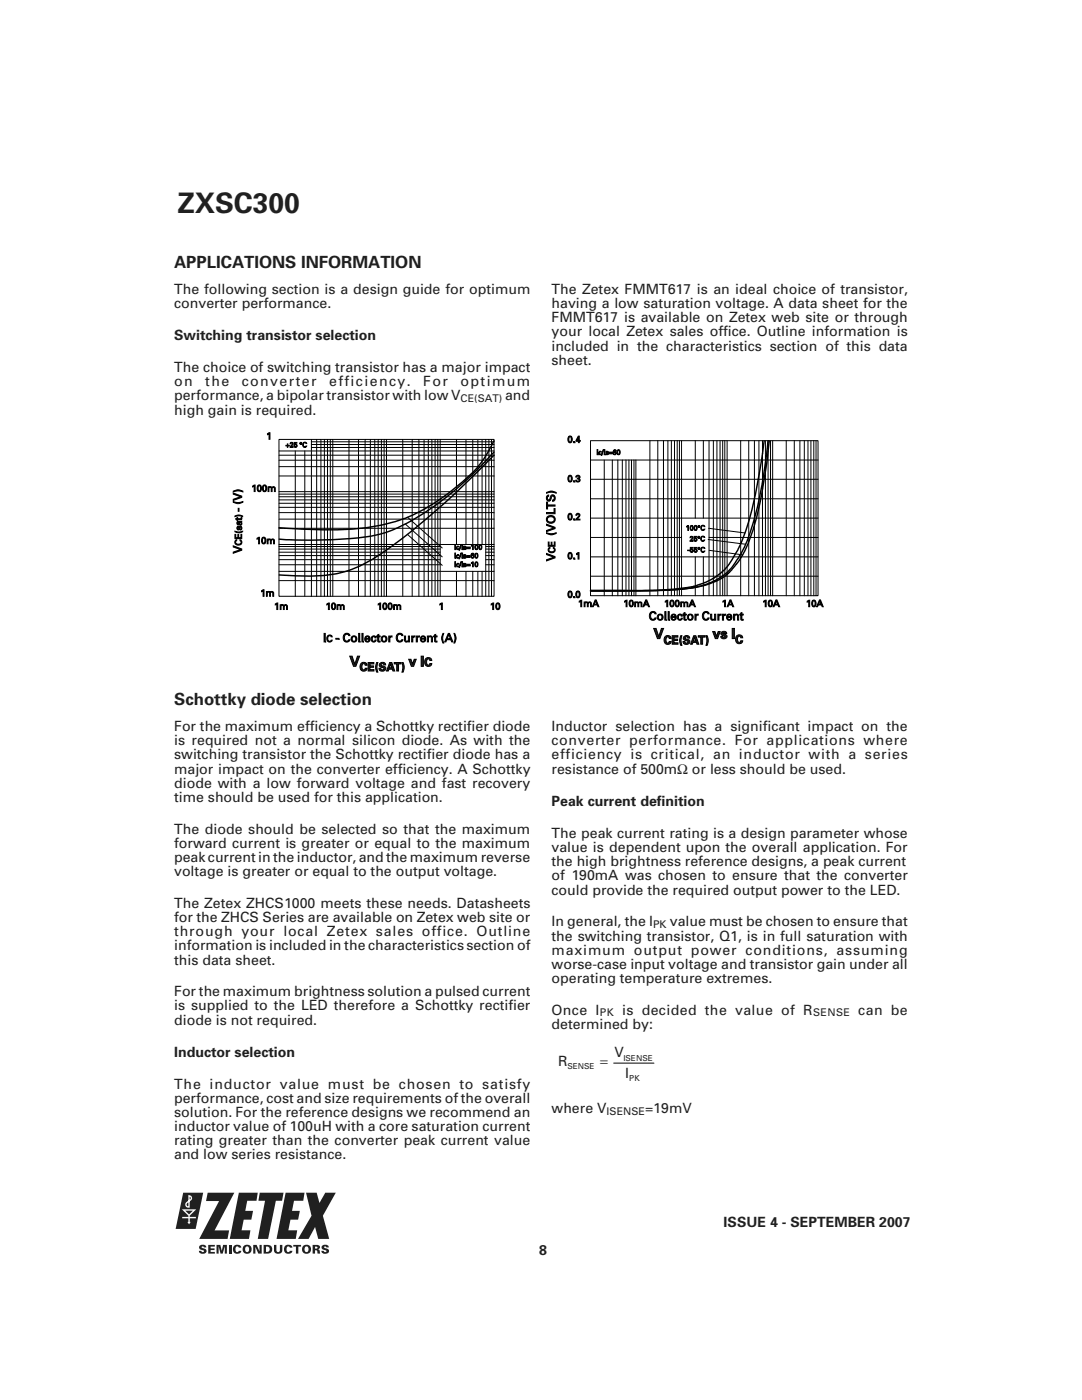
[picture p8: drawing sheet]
<svg xmlns="http://www.w3.org/2000/svg" width="216mm" height="279mm" viewBox="0 0 216 279" stroke-linecap="round" stroke-linejoin="round" font-family="sans-serif">
<defs><g id="words">
<text font-size="5.6" fill="#231f20" x="35.4" y="42.4">ZXSC300</text>
<g font-size="3.4" fill="#231f20">
<text x="34.7" y="53.4">APPLICATIONS INFORMATION</text>
<text x="34.7" y="140.7">Schottky diode selection</text>
</g>
<g font-size="2.8" fill="#231f20">
<text x="34.7" y="58.7">The following section is a design guide for optimum</text>
<text x="110.1" y="58.7">The Zetex FMMT617 is an ideal choice of transistor,</text>
<text x="34.7" y="61.5">converter performance.</text>
<text x="110.1" y="61.5">having a low saturation voltage. A data sheet for the</text>
<text x="110.1" y="64.3">FMMT617 is available on Zetex web site or through</text>
<text x="34.7" y="67.9">Switching transistor selection</text>
<text x="110.1" y="67.2">your local Zetex sales office. Outline information is</text>
<text x="110.1" y="70">included in the characteristics section of this data</text>
<text x="34.7" y="74.3">The choice of switching transistor has a major impact</text>
<text x="34.7" y="77.1">on</text>
<text x="41" y="77.1">the</text>
<text x="48.3" y="77.1">converter</text>
<text x="65.7" y="77.1">efficiency.</text>
<text x="84.5" y="77.1">For</text>
<text x="91.9" y="77.1">optimum</text>
<text x="110.1" y="72.8">sheet.</text>
<text x="34.7" y="79.9">performance, a bipolar transistor with low V</text>
<text x="34.8" y="82.7">high gain is required.</text>
<text x="100.8" y="79.9">and</text>
<text x="34.7" y="145.9">For the maximum efficiency a Schottky rectifier diode</text>
<text x="34.7" y="148.7">is required not a normal silicon diode. As with the</text>
<text x="110.1" y="145.9">Inductor selection has a significant impact on the</text>
<text x="110.1" y="148.7">converter performance. For applications where</text>
<text x="34.7" y="151.6">switching transistor the Schottky rectifier diode has a</text>
<text x="34.7" y="154.4">major impact on the converter efficiency. A Schottky</text>
<text x="110.1" y="151.6">efficiency is critical, an inductor with a series</text>
<text x="110.1" y="154.5">resistance of 500mΩ or less should be used.</text>
<text x="34.7" y="157.2">diode with a low forward voltage and fast recovery</text>
<text x="34.7" y="160">time should be used for this application.</text>
<text x="110.1" y="160.9">Peak current definition</text>
<text x="34.7" y="166.4">The diode should be selected so that the maximum</text>
<text x="110.1" y="167.2">The peak current rating is a design parameter whose</text>
<text x="34.7" y="169.2">forward current is greater or equal to the maximum</text>
<text x="34.7" y="172">peakcurrentintheinductor,andthemaximum reverse</text>
<text x="110.1" y="170.1">value is dependent upon the overall application. For</text>
<text x="110.1" y="172.9">the high brightness reference designs, a peak current</text>
<text x="34.7" y="174.9">voltage is greater or equal to the output voltage.</text>
<text x="110.1" y="175.7">of 190mA was chosen to ensure that the converter</text>
<text x="110.1" y="178.5">could provide the required output power to the LED.</text>
<text x="34.7" y="181.2">The Zetex ZHCS1000 meets these needs. Datasheets</text>
<text x="34.7" y="184">for the ZHCS Series are available on Zetex web site or</text>
<text x="110.1" y="184.9">In general, the I</text>
<text x="133.7" y="184.9">value must be chosen to ensure that</text>
<text x="34.7" y="186.8">through your local Zetex sales office. Outline</text>
<text x="34.7" y="189.7">information is included in the characteristics section of</text>
<text x="110.1" y="187.7">the switching transistor, Q1, is in full saturation with</text>
<text x="110.1" y="190.5">maximum output power conditions, assuming</text>
<text x="34.7" y="192.5">this data sheet.</text>
<text x="110.1" y="193.3">worse-case input voltage and transistor gain under all</text>
<text x="110.1" y="196.2">operating temperature extremes.</text>
<text x="34.7" y="198.8">For the maximum brightness solution a pulsed current</text>
<text x="34.7" y="201.7">is supplied to the LED therefore a Schottky rectifier</text>
<text x="110.1" y="202.5">Once I</text>
<text x="124.1" y="202.5">is decided the value of R</text>
<text x="171.3" y="202.5">can be</text>
<text x="34.7" y="204.5">diode is not required.</text>
<text x="110.1" y="205.3">determined by:</text>
<text x="34.7" y="210.9">Inductor selection</text>
<text x="111.4" y="212.7">R</text>
<text x="119.8" y="212.7">=</text>
<text x="122.6" y="211">V</text>
<text x="124.8" y="215.1">I</text>
<text x="34.7" y="217.2">The inductor value must be chosen to satisfy</text>
<text x="34.7" y="220.1">performance, cost and size requirements of the overall</text>
<text x="34.7" y="222.9">solution. For the reference designs we recommend an</text>
<text x="34.7" y="225.7">inductor value of 100uH with a core saturation current</text>
<text x="110.1" y="222.2">where V</text>
<text x="128.7" y="222.2">=19mV</text>
<text x="34.7" y="228.5">rating greater than the converter peak current value</text>
<text x="34.7" y="231.4">and low series resistance.</text>
<text x="144.4" y="244.8">ISSUE 4 - SEPTEMBER 2007</text>
<text x="107.6" y="250.4">8</text>
</g>
<g font-size="2.1" fill="#231f20">
<text x="91.9" y="80.2">CE(SAT)</text>
<text x="130.3" y="185.2">PK</text>
<text x="119.7" y="202.8">PK</text>
<text x="162.2" y="202.8">SENSE</text>
<text x="121.1" y="222.5">ISENSE</text>
</g>
<g font-size="1.6" fill="#231f20">
<text x="113.2" y="213.4">SENSE</text>
<text x="124.4" y="211.8">ISENSE</text>
<text x="125.6" y="215.8">PK</text>
</g>
</g></defs>
<g fill="#231f20">
<path d="M41.4 238h5.4l-4 7.6h2.9l-.3 1.7h-5.6l3.9-7.6h-2.6z" fill-rule="evenodd"/>
<path d="M47.7 238h3.7l-.2 1.6h-1.9l-.4 2.1h1.6l-.4 1.7h-1.5l-.4 2.1h1.8l-.3 1.8h-3.9z" fill-rule="evenodd"/>
<path d="M57 238h3.8l-.3 1.6h-1.8l-.4 2.1h1.5l-.3 1.7h-1.5l-.5 2.1h1.8l-.3 1.8h-3.8z" fill-rule="evenodd"/>
<path d="M51.8 238h4.8l-.3 1.6h-1.3l-1.5 7.7h-2.1l1.5-7.7h-1.3z" fill-rule="evenodd"/>
<path d="M61.1 238h2.1l.5 2.1 1.2-2.1h2.1l-2.6 4.6 1.3 4.7h-2.2l-.6-2.4-1.3 2.4h-2.1l2.7-4.7z" fill-rule="evenodd"/>
<path d="M36.6 238h3.9l-1.5 7.3h-4z" fill-rule="evenodd"/>
</g>
<path d="M36.3 241.3h2.9l-1.3 1.3v.3h1.2v.2h-1.2v.8h.2l-.4 .4-.3-.4h.2v-.8h-1.2v-.2h1.2v-.3zM37 241.6l.7 .8 .8-.8z" fill-rule="evenodd" fill="#f7fcfe"/>
<path d="M37.7 238.6v2.3h-.2l-.3-.2-.1-.4 1.1-1.1-.1-.4z" fill="none" stroke="#f7fcfe" stroke-width=".27"/>
<g fill="#231f20">
<path d="M39.8 248.7l.7-.3a.57 .57 0 0 1 .7 .6l-.9-.2v.2l.2 .1a.58 .58 0 0 1 .7 .6 .58 .58 0 0 1-.7 .5 .62 .62 0 0 1-.8-.6h.5l.1 .3 .3-.1 .1-.2-.4-.1a.51 .51 0 0 1-.5-.8z" fill-rule="evenodd"/>
<path d="M41.5 248.4h1.4v.4h-.9v.3h.8v.4h-.8v.3h.9v.4h-1.4z" fill-rule="evenodd"/>
<path d="M43.2 248.4h.8l.2 1.2 .3-1.2h.8v1.8h-.4l-.1-1.5-.4 1.5h-.4l-.4-1.5v1.5h-.4z" fill-rule="evenodd"/>
<path d="M46.7 248.6a.87 .87 0 0 1 1.4 .4h-.5l-.1-.2a.54 .54 0 0 0-.5 .5 .54 .54 0 0 0 .5 .6l.1-.3h.5a.91 .91 0 0 1-1.3 .5 .91 .91 0 0 1-.1-1.5z" fill-rule="evenodd"/>
<path d="M49.1 248.8a.5 .5 0 0 1 .6 .5 .5 .5 0 0 1-.6 .5l-.2-.5zM48.4 249.3a.92 .92 0 0 0 1.8 0 .92 .92 0 0 0-1.8 0z" fill-rule="evenodd"/>
<path d="M50.5 248.4h.7l.6 1.3v-1.3h.4v1.8h-.6l-.6-1.3v1.3h-.5z" fill-rule="evenodd"/>
<path d="M53.1 248.8a.56 .56 0 0 1 .7 .5 .56 .56 0 0 1-.7 .5zM52.6 248.4v1.8a1.43 1.43 0 0 0 1.6-.5 .88 .88 0 0 0 0-.9 .88 .88 0 0 0-.9-.4z" fill-rule="evenodd"/>
<path d="M54.7 248.4h.5v1.1a.35 .35 0 0 0 .3 .4 .35 .35 0 0 0 .4-.4v-1.1h.4v1.1a.85 .85 0 0 1-.8 .7 .85 .85 0 0 1-.8-.7z" fill-rule="evenodd"/>
<path d="M56.9 248.6a.87 .87 0 0 1 1.4 .4h-.5l-.1-.2a.54 .54 0 0 0-.5 .5 .54 .54 0 0 0 .5 .6l.1-.3h.5a.91 .91 0 0 1-1.3 .5 .91 .91 0 0 1-.1-1.5z" fill-rule="evenodd"/>
<path d="M58.5 248.4h1.6v.4h-.6v1.4h-.4v-1.4h-.6z" fill-rule="evenodd"/>
<path d="M60.9 248.8a.5 .5 0 0 1 .7 .5 .5 .5 0 0 1-.7 .5l-.1-.5zM60.2 249.3a.95 .95 0 0 0 1.9 0 .95 .95 0 0 0-1.9 0z" fill-rule="evenodd"/>
<path d="M62.9 248.8l.4 .1v.2l-.4 .1zM62.4 248.4v1.8h.5v-.7l.3 .1 .2 .6h.5l-.1-.2a.52 .52 0 0 0-.4-.7 .46 .46 0 0 0 .4-.6 .46 .46 0 0 0-.6-.3z" fill-rule="evenodd"/>
<path d="M64.2 248.7l.7-.3a.57 .57 0 0 1 .7 .6l-.9-.2 .1 .2 .1 .1a.58 .58 0 0 1 .8 .6 .58 .58 0 0 1-.8 .5 .62 .62 0 0 1-.8-.6h.5l.1 .3 .4-.1v-.2l-.4-.1a.51 .51 0 0 1-.5-.8z" fill-rule="evenodd"/>
</g>
<path d="M45.7 248.4h.5v1.8h-.5z" fill="#231f20"/>
<g fill="#231f20" stroke="#000" stroke-width=".2">
<path d="M129.7 122.3a.67 .67 0 0 1 .7-.3 .67 .67 0 0 1 .5 .5h-.2l-.1-.1a.5 .5 0 0 0-.6-.1 .5 .5 0 0 0-.2 .6 .47 .47 0 0 0 .2 .6 .47 .47 0 0 0 .7-.2h.2a.75 .75 0 0 1-1 .4 .75 .75 0 0 1-.3-1.1z" fill-rule="evenodd"/>
<path d="M131.1 123.2a.65 .65 0 0 0 1.3 0 .65 .65 0 0 0-1.3 0zM131.5 122.8a.42 .42 0 0 1 .6 .4 .42 .42 0 0 1-.6 .4l-.1-.4z" fill-rule="evenodd"/>
<path d="M132.7 122.1v1.7h.2v-1.7z" fill-rule="evenodd"/>
<path d="M133.3 122.1v1.7h.2v-1.7z" fill-rule="evenodd"/>
<path d="M134 122.7a.58 .58 0 0 0 0 1 .58 .58 0 0 0 .9-.3l-.5 .2h-.2l-.1-.4h.8a.54 .54 0 0 0-.2-.6 .54 .54 0 0 0-.7 .1zM134.2 122.8h.4l.1 .3h-.6z" fill-rule="evenodd"/>
<path d="M135.3 122.7a.48 .48 0 0 1 .5-.1 .48 .48 0 0 1 .3 .4h-.2v-.2a.41 .41 0 0 0-.5 .4 .41 .41 0 0 0 .4 .4l.1-.2h.3a.54 .54 0 0 1-.8 .3 .54 .54 0 0 1-.2-.8z" fill-rule="evenodd"/>
<path d="M136.5 122.3h.2v.3h.3v.1h-.3v.8l.2 .1a.25 .25 0 0 1-.3 .2 .25 .25 0 0 1-.1-.3v-.8h-.2v-.1h.2z" fill-rule="evenodd"/>
<path d="M137.1 123.2a.65 .65 0 0 0 1.3 0 .65 .65 0 0 0-1.3 0zM137.5 122.8a.42 .42 0 0 1 .6 .4 .42 .42 0 0 1-.6 .4l-.1-.4z" fill-rule="evenodd"/>
<path d="M138.7 122.6h.2v.2l.4-.2v.2l-.4 .2v.8h-.2z" fill-rule="evenodd"/>
<path d="M140.3 122.3a.67 .67 0 0 1 .7-.3 .67 .67 0 0 1 .5 .5h-.2l-.1-.1a.5 .5 0 0 0-.6-.1 .5 .5 0 0 0-.2 .6 .47 .47 0 0 0 .2 .6 .47 .47 0 0 0 .6-.2h.3a.75 .75 0 0 1-1.1 .4 .75 .75 0 0 1-.2-1.1z" fill-rule="evenodd"/>
<path d="M141.8 122.6h.2l.1 1a.33 .33 0 0 0 .4 0 .33 .33 0 0 0 .1-.4v-.6h.2v1.2h-.2v-.2l-.3 .2a.4 .4 0 0 1-.5-.4z" fill-rule="evenodd"/>
<path d="M143.2 122.6h.3v.2l.4-.2v.2l-.4 .2v.8h-.3z" fill-rule="evenodd"/>
<path d="M144.2 122.6h.2v.2l.4-.2v.2l-.4 .2v.8h-.2z" fill-rule="evenodd"/>
<path d="M145.1 122.7a.58 .58 0 0 0 0 1 .58 .58 0 0 0 .9-.3l-.5 .2h-.2l-.1-.4h.8a.54 .54 0 0 0-.2-.6 .54 .54 0 0 0-.7 .1zM145.3 122.8h.4l.1 .3h-.6z" fill-rule="evenodd"/>
<path d="M146.4 122.6h.2v.2l.3-.3 .4 .2 .1 1.1h-.2l-.1-.9-.2-.2-.3 .2v.9h-.2z" fill-rule="evenodd"/>
<path d="M147.8 122.3h.2v.3h.3v.1h-.3v.8l.3 .1a.25 .25 0 0 1-.3 .2 .25 .25 0 0 1-.2-.3v-.8h-.2v-.1h.2z" fill-rule="evenodd"/>
<path d="M109.1 110.5l1.7 .6v.2l-1.7 .6v-.2l1.4-.5-1.4-.5z" fill-rule="evenodd"/>
<path d="M109.5 109.3l.2-.1-.1 .3a.5 .5 0 0 0 .5 .6 .5 .5 0 0 0 .5-.6l-.2-.3a.6 .6 0 0 1 .3 .9 .6 .6 0 0 1-.9 .2 .57 .57 0 0 1-.4-.4 .57 .57 0 0 1 .1-.6z" fill-rule="evenodd"/>
<path d="M109.4 108.2h.2v.6h.4v-.6h.1v.6h.5v-.6h.2v.8h-1.4z" fill-rule="evenodd"/>
<path d="M109.1 106.3l.9 .2 1-.2v.2a1.82 1.82 0 0 1-1.9 0z" fill-rule="evenodd"/>
<path d="M109.1 104.6l1.7 .6v.3l-1.7 .6v-.2l1.4-.5-1.4-.6z" fill-rule="evenodd"/>
<path d="M109.3 103.1a.83 .83 0 0 0 0 1.1 .83 .83 0 0 0 1.2 0 .83 .83 0 0 0 0-1.1 1.13 1.13 0 0 0-1.2 0zM109.4 103.2h.2a.61 .61 0 0 1 1 .5 .61 .61 0 0 1-1 .5 .51 .51 0 0 1-.4-.4 .51 .51 0 0 1 .2-.6z" fill-rule="evenodd"/>
<path d="M109.1 102.3h1.5v-.8h.2v1h-1.7z" fill-rule="evenodd"/>
<path d="M109.1 100.2h.2v.6h1.5v.2h-1.5v.6h-.2z" fill-rule="evenodd"/>
<path d="M109.2 98.9l.3-.1v.2a.32 .32 0 0 0-.3 .5 .32 .32 0 0 0 .5 .1v-.1a.58 .58 0 0 1 .7-.7 .58 .58 0 0 1 .4 .9l-.3 .3h-.2v-.2a.38 .38 0 0 0 .3-.4 .38 .38 0 0 0-.4-.4l-.2 .3a.56 .56 0 0 1-.6 .7 .56 .56 0 0 1-.3-.9z" fill-rule="evenodd"/>
<path d="M109.1 98.3a1.82 1.82 0 0 1 1.9 0v.1l-1-.2-.9 .2z" fill-rule="evenodd"/>
<path d="M137.7 107.2a.33 .33 0 0 1 .6 0 .33 .33 0 0 1-.2 .5l-.2 .2h.4v.1h-.6l.4-.7-.1-.2-.3 .2z" fill-rule="evenodd"/>
<path d="M138.5 107h.5v.2h-.4v.3l.1-.1a.33 .33 0 0 1 .4 .2 .33 .33 0 0 1-.2 .4 .33 .33 0 0 1-.4-.2l.3 .1 .2-.2-.2-.2-.3 .1z" fill-rule="evenodd"/>
<path d="M139.2 107.2a.25 .25 0 0 0 .5 0 .25 .25 0 0 0-.5 0zM139.3 107.2a.15 .15 0 0 1 .3 0 .15 .15 0 0 1-.3 0z" fill-rule="evenodd"/>
<path d="M140 107.1l.4-.1 .2 .3-.2-.1a.37 .37 0 0 0-.4 .3 .37 .37 0 0 0 .4 .4l.2-.1-.4 .2a.55 .55 0 0 1-.4-.4 .55 .55 0 0 1 .2-.5z" fill-rule="evenodd"/>
<path d="M137 105l.4-.1v1h-.2v-.9l-.2 .2z" fill-rule="evenodd"/>
<path d="M137.8 104.9l-.1 .2a.44 .44 0 0 0 0 .5 .44 .44 0 0 0 .5 .2l.1-.2a.44 .44 0 0 0 0-.5 .44 .44 0 0 0-.5-.2zM137.9 105.1a.31 .31 0 0 1 .3 .3 .31 .31 0 0 1-.3 .3z" fill-rule="evenodd"/>
<path d="M138.6 104.9l-.1 .2a.44 .44 0 0 0 0 .5 .44 .44 0 0 0 .5 .2l.1-.2a.44 .44 0 0 0 0-.5 .44 .44 0 0 0-.5-.2zM138.7 105.1a.31 .31 0 0 1 .3 .3 .31 .31 0 0 1-.3 .3z" fill-rule="evenodd"/>
<path d="M139.3 105.1a.21 .21 0 0 0 .4 0 .21 .21 0 0 0-.4 0zM139.3 105.1a.15 .15 0 0 1 .3 0 .15 .15 0 0 1-.3 0z" fill-rule="evenodd"/>
<path d="M140 104.9h.5l.1 .2-.2-.1a.37 .37 0 0 0-.4 .3 .37 .37 0 0 0 .4 .4l.2-.1-.4 .3a.55 .55 0 0 1-.4-.4 .55 .55 0 0 1 .2-.6z" fill-rule="evenodd"/>
<path d="M137.2 109.8l.4 .1z" fill-rule="evenodd"/>
<path d="M137.7 109.2h.6v.2h-.4l-.1 .3 .1-.1a.33 .33 0 0 1 .4 .2 .33 .33 0 0 1-.2 .4 .33 .33 0 0 1-.4-.2l.3 .1 .2-.2-.2-.2-.3 .1z" fill-rule="evenodd"/>
<path d="M138.5 109.2h.6v.2h-.4l-.1 .3 .1-.1a.33 .33 0 0 1 .4 .2 .33 .33 0 0 1-.2 .4 .33 .33 0 0 1-.4-.2l.3 .1 .2-.2-.2-.2-.3 .1z" fill-rule="evenodd"/>
<path d="M139.3 109.4a.21 .21 0 0 0 .4 0 .21 .21 0 0 0-.4 0zM139.3 109.4a.15 .15 0 0 1 .3 0 .15 .15 0 0 1-.3 0z" fill-rule="evenodd"/>
<path d="M140 109.3l.5-.1 .1 .3-.2-.1a.37 .37 0 0 0-.4 .3 .37 .37 0 0 0 .4 .4l.2-.1-.3 .2a.55 .55 0 0 1-.5-.4 .55 .55 0 0 1 .2-.5z" fill-rule="evenodd"/>
<path d="M119.1 89.7v1h.2v-1z" fill-rule="evenodd"/>
<path d="M119.6 90.1h.3l.1 .1h-.4v.4h.4l-.3 .2a.37 .37 0 0 1-.3-.3 .37 .37 0 0 1 .2-.4z" fill-rule="evenodd"/>
<path d="M120.4 89.7l-.4 1.2z" fill-rule="evenodd"/>
<path d="M120.5 89.7v1h.2v-1z" fill-rule="evenodd"/>
<path d="M121 90.1l.2 .1v.1h-.2zM120.9 90.1v.6h.4l.1-.1-.1-.2v-.3zM121 90.4l.3 .1v.1l-.3 .1z" fill-rule="evenodd"/>
<path d="M121.5 90.2l.7 .1zM121.5 90.5l.7 .1z" fill-rule="evenodd"/>
<path d="M122.5 90.4a.2 .2 0 0 1 .4 0 .2 .2 0 0 1-.4 0zM122.5 89.8l-.1 .2a.45 .45 0 0 0 0 .5 .45 .45 0 0 0 .4 .2l.2-.1a.31 .31 0 0 0-.1-.4 .31 .31 0 0 0-.3-.1l-.1 .1v-.3l.5 .1-.1-.1-.2-.2z" fill-rule="evenodd"/>
<path d="M123.2 89.8l-.1 .2a.44 .44 0 0 0 .1 .5 .44 .44 0 0 0 .4 .2l.1-.2a.44 .44 0 0 0 0-.5 .44 .44 0 0 0-.5-.2zM123.3 89.9a.31 .31 0 0 1 .3 .4 .31 .31 0 0 1-.3 .3z" fill-rule="evenodd"/>
<path d="M115.6 120l.5-.2v1.3h-.2v-1.1l-.3 .2z" fill-rule="evenodd"/>
<path d="M116.6 120.1h.1v.2l.3-.2 .3 .2a.36 .36 0 0 1 .4-.2 .36 .36 0 0 1 .3 .3v.7h-.2v-.7l-.2-.2-.2 .2v.7h-.2v-.7l-.3-.1-.2 .8h-.1z" fill-rule="evenodd"/>
<path d="M118.8 119.7l-.6 1.4h.2l.1-.4h.7l.1 .4h.2l-.5-1.4zM118.9 119.9l.2 .7h-.5z" fill-rule="evenodd"/>
<path d="M124.6 120l.5-.2v1.3h-.2v-1.1l-.3 .2z" fill-rule="evenodd"/>
<path d="M125.7 119.8l-.2 .6a.48 .48 0 0 0 .5 .7 .48 .48 0 0 0 .4-.7 .5 .5 0 0 0-.1-.5 .5 .5 0 0 0-.6-.1zM125.8 120l.2-.1 .2 .3-.1 .7-.1 .1-.3-.4z" fill-rule="evenodd"/>
<path d="M126.6 120.1h.2v.2l.3-.2 .3 .2a.36 .36 0 0 1 .4-.2 .36 .36 0 0 1 .3 .3v.7h-.2v-.7l-.2-.2-.2 .2v.7h-.2v-.7l-.4-.1-.1 .8h-.2z" fill-rule="evenodd"/>
<path d="M128.8 119.7l-.5 1.4h.2l.1-.4h.6l.2 .4h.2l-.6-1.4zM128.9 119.9l.3 .7h-.5z" fill-rule="evenodd"/>
<path d="M132.7 120l.5-.2v1.3h-.1v-1.1l-.4 .2z" fill-rule="evenodd"/>
<path d="M133.9 119.8l-.3 .6a.48 .48 0 0 0 .5 .7 .48 .48 0 0 0 .4-.7 .5 .5 0 0 0-.1-.5 .5 .5 0 0 0-.5-.1zM133.9 120l.2-.1 .2 .3-.1 .7-.1 .1-.3-.4z" fill-rule="evenodd"/>
<path d="M134.9 119.8l-.2 .6a.48 .48 0 0 0 .4 .7 .48 .48 0 0 0 .5-.7 .5 .5 0 0 0-.2-.5 .5 .5 0 0 0-.5-.1zM135 120l.1-.1 .3 .3-.1 .7-.2 .1-.2-.4z" fill-rule="evenodd"/>
<path d="M135.8 120.1h.2v.2l.3-.2 .3 .2a.36 .36 0 0 1 .4-.2 .36 .36 0 0 1 .3 .3v.7h-.2v-.7l-.2-.2-.3 .2v.7h-.1l-.1-.7-.3-.1-.1 .8h-.2z" fill-rule="evenodd"/>
<path d="M138 119.7l-.6 1.4h.2l.2-.4h.6l.2 .4h.2l-.6-1.4zM138.1 119.9l.3 .7h-.5z" fill-rule="evenodd"/>
<path d="M144.3 120l.5-.2v1.3h-.2v-1.1l-.3 .2z" fill-rule="evenodd"/>
<path d="M145.7 119.7l-.6 1.4h.2l.1-.4h.7l.1 .4h.2l-.5-1.4zM145.7 119.9l.3 .7h-.5z" fill-rule="evenodd"/>
<path d="M152.4 120l.5-.2v1.3h-.2v-1.1l-.3 .2z" fill-rule="evenodd"/>
<path d="M153.5 119.8l-.2 .6a.48 .48 0 0 0 .4 .7 .48 .48 0 0 0 .5-.7 .5 .5 0 0 0-.2-.5 .5 .5 0 0 0-.5-.1zM153.5 120l.2-.1 .2 .3v.7l-.2 .1-.2-.4z" fill-rule="evenodd"/>
<path d="M154.8 119.7l-.5 1.4h.1l.2-.4h.6l.2 .4h.2l-.6-1.4zM154.9 119.9l.3 .7h-.5z" fill-rule="evenodd"/>
</g>
<g fill="none" stroke="#000" stroke-width=".2">
<path d="M117.8 87.9h45.4v31h-45.4zM117.8 99.5h45.4M117.8 95.7h45.4M117.8 91.8h45.4M129.7 88v30.9M131.3 88v30.9M132.4 88v30.9M133.3 88v30.9M134 88v30.9M134.6 88v30.9M135.1 88v30.9M135.6 88v30.9"/>
<path d="M136 88v30.9M141.5 88v30.9M142.3 88v30.9M143.1 88v30.9M143.7 88v30.9M144.2 88v30.9M144.6 88v30.9M145.1 88v30.9M147.8 88v30.9M149.4 88v30.9M150.5 88v30.9M151.4 88v30.9"/>
<path d="M152.1 88v30.9M152.7 88v30.9M153.3 88v30.9M153.8 88v30.9M154.2 88v30.9M156.9 88v30.9M158.5 88v30.9M159.6 88v30.9M160.5 88v30.9M161.2 88v30.9M161.8 88v30.9M162.4 88v30.9"/>
<path d="M162.8 88v30.9M117.8 115h45.4M117.8 111.1h45.4M117.8 103.4h45.4"/>
</g>
<path d="M152.5 88l-.5 3.4a67.6 67.6 0 0 1-4.5 17.9l-2 3.3-1.5 1.6-1.5 1.2-1.3 .6-2.6 1a76.3 76.3 0 0 1-15.8 .9l-5 .1M153.3 88a72.5 72.5 0 0 1-4.6 20.9 17.2 17.2 0 0 1-3.9 5.6l-.5 .4a16 16 0 0 1-8.7 2.7l-5.8 .3h-12M153.5 88l-.5 4.5-.8 5.1a38.5 38.5 0 0 1-4.4 13.8l-1.8 2.3-.8 .8a9.4 9.4 0 0 1-3.6 2 40.1 40.1 0 0 1-13 1.3h-10.8" fill="none" stroke="#000" stroke-width=".29"/>
<g fill="#231f20" stroke="#000" stroke-width=".2">
<path d="M113.5 87.1l-.2 .6a.48 .48 0 0 0 .4 .7 .48 .48 0 0 0 .5-.7 .5 .5 0 0 0-.2-.5 .5 .5 0 0 0-.5-.1zM113.6 87.3l.1-.1 .3 .3-.1 .6-.2 .1-.2-.3z" fill-rule="evenodd"/>
<path d="M114.4 88.1v.2h.2v-.2z" fill-rule="evenodd"/>
<path d="M115.4 87.3v.6h-.3zM115.4 87l-.5 1.1h.5v.2h.2v-.2h.2v-.2h-.2v-.9z" fill-rule="evenodd"/>
<path d="M113.5 94.9l-.2 .6a.48 .48 0 0 0 .4 .7 .48 .48 0 0 0 .5-.7 .5 .5 0 0 0-.2-.5 .5 .5 0 0 0-.5-.1zM113.6 95.1l.1-.1 .3 .3-.1 .6-.2 .1-.2-.3z" fill-rule="evenodd"/>
<path d="M114.4 95.9v.3h.2v-.3z" fill-rule="evenodd"/>
<path d="M114.9 95a.4 .4 0 0 1 .6-.1 .4 .4 0 0 1 .1 .5l-.1 .1 .3 .3a.45 .45 0 0 1-.5 .4 .45 .45 0 0 1-.4-.4l.4 .2 .3-.2-.1-.1-.3-.1v-.2l.3-.1v-.3l-.6 .2z" fill-rule="evenodd"/>
<path d="M113.5 102.5l-.2 .6a.48 .48 0 0 0 .4 .7 .48 .48 0 0 0 .5-.7 .5 .5 0 0 0-.2-.5 .5 .5 0 0 0-.5-.1zM113.6 102.7l.1-.1 .3 .3-.1 .6-.2 .1-.2-.3z" fill-rule="evenodd"/>
<path d="M114.4 103.5v.3h.2v-.3z" fill-rule="evenodd"/>
<path d="M115 102.6a.44 .44 0 0 1 .7 0 .44 .44 0 0 1-.3 .7l-.3 .3h.6v.2h-.8l.6-1-.2-.2-.4 .2z" fill-rule="evenodd"/>
<path d="M113.5 110.3l-.2 .6a.48 .48 0 0 0 .4 .7 .48 .48 0 0 0 .5-.7 .5 .5 0 0 0-.2-.5 .5 .5 0 0 0-.5-.1zM113.6 110.5l.1-.1 .3 .3-.1 .6-.2 .1-.2-.3z" fill-rule="evenodd"/>
<path d="M114.4 111.3v.3h.2v-.3z" fill-rule="evenodd"/>
<path d="M115 110.5l.5-.2v1.3h-.2v-1.1l-.3 .2z" fill-rule="evenodd"/>
<path d="M113.5 118l-.2 .6a.48 .48 0 0 0 .4 .7 .48 .48 0 0 0 .5-.7 .5 .5 0 0 0-.2-.5 .5 .5 0 0 0-.5-.1zM113.6 118.2l.1-.1 .3 .3-.1 .6-.2 .1-.2-.3z" fill-rule="evenodd"/>
<path d="M114.4 119v.3h.2v-.3z" fill-rule="evenodd"/>
<path d="M115.1 118l-.2 .6a.48 .48 0 0 0 .4 .7 .48 .48 0 0 0 .5-.7 .5 .5 0 0 0-.2-.5 .5 .5 0 0 0-.5-.1zM115.2 118.2l.1-.1 .3 .3-.1 .6-.2 .1-.2-.3z" fill-rule="evenodd"/>
</g>
<g fill="none" stroke="#000" stroke-width=".2">
<path d="M120.6 91.8v27.1M122.2 91.8v27.1M123.3 91.8v27.1M124.2 91.8v27.1M124.9 91.8v27.1M125.5 91.8v27.1M126 91.8v27.1M126.5 91.8v27.1M126.9 91.8v27.1M138.7 88v15.4M140.3 88v15.4M117.8 107.3h18.2"/>
<path d="M138.7 111.1v7.8M140.3 111.1v7.8M141.3 107.7l7.5 .9M141.4 105.4l7.2 1M141.5 107.3h21.7M141.5 109.8l6.7 .9"/>
</g>
<g fill="#231f20" stroke="#000" stroke-width=".2">
<path d="M54.9 120.5l.5-.2v1.3h-.2v-1.1l-.3 .2z" fill-rule="evenodd"/>
<path d="M55.9 120.7h.2v.1l.3-.1 .3 .1a.36 .36 0 0 1 .4-.1 .36 .36 0 0 1 .3 .3v.6h-.2v-.6l-.3-.2-.2 .2v.6h-.2v-.7l-.3-.1-.1 .8h-.2z" fill-rule="evenodd"/>
<path d="M75.5 120.5l.5-.2v1.3h-.2v-1.1l-.3 .2z" fill-rule="evenodd"/>
<path d="M76.6 120.4l-.2 .6a.48 .48 0 0 0 .4 .7 .48 .48 0 0 0 .4-.7 .5 .5 0 0 0-.1-.5 .5 .5 0 0 0-.5-.1zM76.6 120.6l.2-.1 .2 .3v.6l-.2 .1-.2-.3z" fill-rule="evenodd"/>
<path d="M77.6 120.4l-.2 .6a.48 .48 0 0 0 .4 .7 .48 .48 0 0 0 .5-.7 .5 .5 0 0 0-.2-.5 .5 .5 0 0 0-.5-.1zM77.7 120.6l.1-.1 .3 .3-.1 .6-.2 .1-.2-.3z" fill-rule="evenodd"/>
<path d="M78.5 120.7h.2v.1l.3-.1 .3 .1a.36 .36 0 0 1 .4-.1 .36 .36 0 0 1 .3 .3v.6h-.2v-.6l-.2-.2-.2 .2-.1 .6h-.1v-.7l-.4-.1-.1 .8h-.2z" fill-rule="evenodd"/>
<path d="M98 120.5l.5-.2v1.3h-.2v-1.1l-.3 .2z" fill-rule="evenodd"/>
<path d="M99.1 120.4l-.2 .6a.48 .48 0 0 0 .4 .7 .48 .48 0 0 0 .5-.7 .5 .5 0 0 0-.2-.5 .5 .5 0 0 0-.5-.1zM99.2 120.6l.1-.1 .3 .3-.1 .6-.2 .1-.2-.3z" fill-rule="evenodd"/>
<path d="M64.7 126.4v1.7h.2v-1.7z" fill-rule="evenodd"/>
<path d="M65.3 126.9a.54 .54 0 0 1 .6-.2 .54 .54 0 0 1 .4 .4l-.3-.2a.5 .5 0 0 0-.6 .5 .5 .5 0 0 0 .6 .5l.3-.1a.6 .6 0 0 1-.9 .2 .6 .6 0 0 1-.2-.8z" fill-rule="evenodd"/>
<path d="M67 127.4v.2h.6v-.2z" fill-rule="evenodd"/>
<path d="M68.6 126.7a.67 .67 0 0 1 .7-.3 .67 .67 0 0 1 .5 .5h-.2l-.1-.2a.5 .5 0 0 0-.6 0 .5 .5 0 0 0-.2 .6 .47 .47 0 0 0 .3 .6 .47 .47 0 0 0 .6-.2h.2a.75 .75 0 0 1-1 .3 .75 .75 0 0 1-.3-1.1z" fill-rule="evenodd"/>
<path d="M70 127.5a.65 .65 0 0 0 1.3 0 .65 .65 0 0 0-1.3 0zM70.4 127.1a.42 .42 0 0 1 .6 .4 .42 .42 0 0 1-.6 .4l-.1-.4z" fill-rule="evenodd"/>
<path d="M71.6 126.4v1.7h.2v-1.7z" fill-rule="evenodd"/>
<path d="M72.2 126.4v1.7h.2v-1.7z" fill-rule="evenodd"/>
<path d="M72.9 127.1a.58 .58 0 0 0 0 .9 .58 .58 0 0 0 .9-.3l-.5 .3-.2-.1-.1-.3h.8a.54 .54 0 0 0-.2-.7 .54 .54 0 0 0-.7 .2zM73.1 127.1h.4l.1 .3h-.6z" fill-rule="evenodd"/>
<path d="M74.2 127.1a.48 .48 0 0 1 .5-.2 .48 .48 0 0 1 .3 .4h-.2v-.2a.41 .41 0 0 0-.5 .4 .41 .41 0 0 0 .4 .5l.1-.3h.3a.54 .54 0 0 1-.8 .4 .54 .54 0 0 1-.2-.8z" fill-rule="evenodd"/>
<path d="M75.4 126.7l.2-.1v.3h.3v.2h-.3v.7l.2 .2a.25 .25 0 0 1-.3 .1 .25 .25 0 0 1-.1-.3v-.7h-.2v-.2h.2z" fill-rule="evenodd"/>
<path d="M76 127.5a.65 .65 0 0 0 1.3 0 .65 .65 0 0 0-1.3 0zM76.4 127.1a.42 .42 0 0 1 .6 .4 .42 .42 0 0 1-.6 .4l-.1-.4z" fill-rule="evenodd"/>
<path d="M77.6 126.9h.2v.3l.4-.3v.2l-.4 .2v.8h-.2z" fill-rule="evenodd"/>
<path d="M79.2 126.7a.67 .67 0 0 1 .7-.3 .67 .67 0 0 1 .5 .5h-.2l-.1-.2a.5 .5 0 0 0-.6 0 .5 .5 0 0 0-.2 .6 .47 .47 0 0 0 .2 .6 .47 .47 0 0 0 .6-.2h.3a.75 .75 0 0 1-1.1 .3 .75 .75 0 0 1-.2-1.1z" fill-rule="evenodd"/>
<path d="M80.7 126.9h.2l.1 1a.33 .33 0 0 0 .4 0 .33 .33 0 0 0 .1-.4v-.6h.2v1.2h-.2v-.2l-.3 .2a.4 .4 0 0 1-.5-.4z" fill-rule="evenodd"/>
<path d="M82.1 126.9h.3v.3l.4-.3v.2l-.4 .2v.8h-.3z" fill-rule="evenodd"/>
<path d="M83.1 126.9h.2v.3l.4-.3v.2l-.4 .2v.8h-.2z" fill-rule="evenodd"/>
<path d="M84 127.1a.58 .58 0 0 0 0 .9 .58 .58 0 0 0 .9-.3l-.5 .3-.2-.1-.1-.3h.8a.54 .54 0 0 0-.2-.7 .54 .54 0 0 0-.7 .2zM84.2 127.1h.4l.1 .3h-.6z" fill-rule="evenodd"/>
<path d="M85.3 126.9h.2v.2l.3-.2 .4 .1 .1 1.1h-.2l-.1-.9-.2-.1-.3 .1v.9h-.2z" fill-rule="evenodd"/>
<path d="M86.7 126.7l.2-.1v.3h.3v.2h-.3v.7l.3 .2a.25 .25 0 0 1-.3 .1 .25 .25 0 0 1-.2-.3v-.7h-.2v-.2h.2z" fill-rule="evenodd"/>
<path d="M88.4 126.4h.1l-.2 1 .2 .9h-.1a1.82 1.82 0 0 1 0-1.9z" fill-rule="evenodd"/>
<path d="M89.4 126.4l-.7 1.7h.3l.2-.4h.7l.2 .4h.3l-.7-1.7zM89.6 126.6l.3 .9h-.7z" fill-rule="evenodd"/>
<path d="M90.6 126.4h.1a1.82 1.82 0 0 1 0 1.9h-.1l.2-.9z" fill-rule="evenodd"/>
<path d="M69.8 131h.5l.5 1.6 .5-1.6h.5l-.8 2h-.5z" fill-rule="evenodd"/>
<path d="M72 132.4a.7 .7 0 0 1 .7-.2 .7 .7 0 0 1 .6 .6h-.4l-.4-.4a.75 .75 0 0 0 0 1.3l.4-.3h.4a.73 .73 0 0 1-.9 .5 .73 .73 0 0 1-.6-.8z" fill-rule="evenodd"/>
<path d="M73.5 132.2h1.1v.3h-.8v.4h.7v.3h-.7v.4h.8v.3h-1.1z" fill-rule="evenodd"/>
<path d="M75.2 132.2h.2l-.2 1 .2 .9h-.2l-.2-.6z" fill-rule="evenodd"/>
<path d="M75.9 132.3a.68 .68 0 0 1 1.1 .4h-.4l-.1-.2h-.4v.3l.3 .1a.52 .52 0 0 1 .5 .3 .52 .52 0 0 1-.1 .6l-.3 .1a.65 .65 0 0 1-.9-.5h.4a.28 .28 0 0 0 .3 .3 .28 .28 0 0 0 .2-.4l-.3-.1a.49 .49 0 0 1-.5-.3 .49 .49 0 0 1 .2-.6z" fill-rule="evenodd"/>
<path d="M77.7 132.2l-.6 1.7h.4l.1-.3h.7l.1 .3h.4l-.6-1.7zM78 132.5l.2 .8h-.5z" fill-rule="evenodd"/>
<path d="M78.7 132.2h1.3v.3h-.5v1.4h-.3v-1.4h-.5z" fill-rule="evenodd"/>
<path d="M80.2 132.2h.2l.2 .6-.2 1.3h-.2l.2-1z" fill-rule="evenodd"/>
<path d="M81.6 131.6h.4l.3 .9 .3-.9h.5l-.6 1.4h-.4z" fill-rule="evenodd"/>
<path d="M84 131h.5v2h-.5z" fill-rule="evenodd"/>
<path d="M84.9 131.5a.7 .7 0 0 1 .7-.3 .7 .7 0 0 1 .6 .6h-.4l-.4-.3a.75 .75 0 0 0 0 1.2l.4-.3h.4a.73 .73 0 0 1-.9 .6 .73 .73 0 0 1-.6-.9z" fill-rule="evenodd"/>
<path d="M52.2 117.9l.5-.2v1.3h-.2v-1.1l-.3 .2z" fill-rule="evenodd"/>
<path d="M53.2 118.1h.1v.1l.3-.2 .3 .2a.36 .36 0 0 1 .4-.2 .36 .36 0 0 1 .3 .3v.7h-.2v-.7l-.2-.1-.2 .1v.7h-.2v-.7l-.3-.1-.2 .8h-.1z" fill-rule="evenodd"/>
<path d="M53.4 86.6l.5-.2v1.3h-.2v-1.1l-.3 .1z" fill-rule="evenodd"/>
<path d="M46.5 108.9l1.7 .7v.2l-1.7 .6v-.2l1.5-.5-1.5-.5z" fill-rule="evenodd"/>
<path d="M47 107.8l.2-.1-.1 .3a.5 .5 0 0 0 .5 .6 .5 .5 0 0 0 .5-.6l-.2-.3a.6 .6 0 0 1 .3 .9 .6 .6 0 0 1-.9 .2 .57 .57 0 0 1-.4-.4 .57 .57 0 0 1 .1-.6z" fill-rule="evenodd"/>
<path d="M46.9 106.7h.1v.6h.5v-.6h.1v.6h.5v-.7h.1v.9h-1.3z" fill-rule="evenodd"/>
<path d="M46.9 106l.7 .2 .8-.2a1.03 1.03 0 0 1-1.5 0z" fill-rule="evenodd"/>
<path d="M47.4 105.1l.2-.1-.2 .4 .1 .2 .5-.6a.4 .4 0 0 1 .3 .4 .4 .4 0 0 1-.3 .4l.1-.5h-.2l-.2 .4-.1 .1-.3-.2z" fill-rule="evenodd"/>
<path d="M47.8 104.2l.3 .1v.3l-.3-.1zM47.4 104.1l-.1 .1a.37 .37 0 0 0 .2 .6l-.1-.4 .3-.2a.42 .42 0 0 0 0 .4 .42 .42 0 0 0 .4 .2l.2-.3-.2-.3 .1-.2z" fill-rule="evenodd"/>
<path d="M47 103.5h.3v-.2h.1v.2h.6l.3-.2-.1 .4h-.8v.2z" fill-rule="evenodd"/>
<path d="M46.9 103l.7-.2 .8 .2v.1l-.8-.2-.7 .2z" fill-rule="evenodd"/>
<path d="M47.5 101.4h.2v.6h-.2z" fill-rule="evenodd"/>
<path d="M46.5 100.1l1 .2 1-.2v.1a1.82 1.82 0 0 1-2 0z" fill-rule="evenodd"/>
<path d="M46.5 98.4l1.7 .6v.3l-1.7 .6v-.3l1.5-.5-1.5-.5z" fill-rule="evenodd"/>
<path d="M46.5 98a1.82 1.82 0 0 1 2 0v.2l-1-.2-1 .2z" fill-rule="evenodd"/>
<path d="M90.8 108.7v1h.1v-1z" fill-rule="evenodd"/>
<path d="M91.2 109h.4v.2h-.4v.3h.4l-.2 .2a.37 .37 0 0 1-.3-.3 .37 .37 0 0 1 .1-.4z" fill-rule="evenodd"/>
<path d="M92 108.7l-.4 1.1z" fill-rule="evenodd"/>
<path d="M92.2 108.7v1h.1v-1z" fill-rule="evenodd"/>
<path d="M92.6 109.1h.2v.2h-.2zM92.5 109v.7h.4l.1-.2-.1-.2v-.3zM92.6 109.4h.3v.2h-.3z" fill-rule="evenodd"/>
<path d="M93.1 109.2l.7 .1zM93.1 109.4l.7 .1z" fill-rule="evenodd"/>
<path d="M94.1 108.9l.3-.2v1h-.1v-.8l-.2 .1z" fill-rule="evenodd"/>
<path d="M94.9 108.8l-.1 .2a.44 .44 0 0 0 0 .5 .44 .44 0 0 0 .5 .1l.1-.2a.44 .44 0 0 0-.1-.5 .44 .44 0 0 0-.4-.1zM94.9 108.9a.31 .31 0 0 1 .3 .3 .31 .31 0 0 1-.3 .3z" fill-rule="evenodd"/>
<path d="M95.6 108.8l-.1 .2a.44 .44 0 0 0 .1 .5 .44 .44 0 0 0 .5 .1v-.2a.44 .44 0 0 0 0-.5 .44 .44 0 0 0-.5-.1zM95.7 108.9a.31 .31 0 0 1 .3 .3 .31 .31 0 0 1-.3 .3z" fill-rule="evenodd"/>
<path d="M90.8 110.4v1h.1v-1z" fill-rule="evenodd"/>
<path d="M91.2 110.7h.4v.2h-.4v.3h.4l-.2 .2a.37 .37 0 0 1-.3-.3 .37 .37 0 0 1 .1-.4z" fill-rule="evenodd"/>
<path d="M92 110.4l-.4 1.1z" fill-rule="evenodd"/>
<path d="M92.2 110.4v1h.1v-1z" fill-rule="evenodd"/>
<path d="M92.6 110.8h.2v.2h-.2zM92.5 110.7v.7h.4l.1-.2-.1-.2v-.3zM92.6 111.1h.3v.2h-.3z" fill-rule="evenodd"/>
<path d="M93.1 110.9l.7 .1zM93.1 111.1l.7 .1z" fill-rule="evenodd"/>
<path d="M94.1 111.1a.2 .2 0 0 1 .4 0 .2 .2 0 0 1-.4 0zM94.1 110.5l-.1 .2a.45 .45 0 0 0 0 .5 .45 .45 0 0 0 .5 .2l.1-.2a.31 .31 0 0 0 0-.3 .31 .31 0 0 0-.4-.1l-.1 .1 .1-.3h.4v-.1l-.3-.1z" fill-rule="evenodd"/>
<path d="M94.9 110.5l-.1 .2a.44 .44 0 0 0 0 .5 .44 .44 0 0 0 .5 .1l.1-.2a.44 .44 0 0 0-.1-.5 .44 .44 0 0 0-.4-.1zM94.9 110.6a.31 .31 0 0 1 .3 .3 .31 .31 0 0 1-.3 .3z" fill-rule="evenodd"/>
<path d="M90.8 112.1v1h.1v-1z" fill-rule="evenodd"/>
<path d="M91.2 112.5h.4v.1h-.4v.4l.4-.1-.2 .2a.37 .37 0 0 1-.3-.2 .37 .37 0 0 1 .1-.4z" fill-rule="evenodd"/>
<path d="M92 112.1l-.4 1.2z" fill-rule="evenodd"/>
<path d="M92.2 112.1v1h.1v-1z" fill-rule="evenodd"/>
<path d="M92.6 112.5h.2v.2h-.2zM92.5 112.4v.7h.4l.1-.2-.1-.1v-.3zM92.6 112.8h.3v.2h-.3z" fill-rule="evenodd"/>
<path d="M93.1 112.6l.7 .1zM93.1 112.8l.7 .1z" fill-rule="evenodd"/>
<path d="M94.1 112.3l.3-.2v1h-.1v-.8l-.2 .1z" fill-rule="evenodd"/>
<path d="M94.9 112.2l-.1 .2a.44 .44 0 0 0 0 .5 .44 .44 0 0 0 .5 .2l.1-.2a.44 .44 0 0 0-.1-.5 .44 .44 0 0 0-.4-.2zM94.9 112.3a.31 .31 0 0 1 .3 .3 .31 .31 0 0 1-.3 .3z" fill-rule="evenodd"/>
<path d="M57 88.9h.3l.1-.3v.3l.3 .1h-.3l-.1 .3v-.3z" fill-rule="evenodd"/>
<path d="M57.9 88.4a.33 .33 0 0 1 .6 0 .33 .33 0 0 1-.2 .5l-.3 .2h.5v.2h-.6l.4-.8-.1-.1-.3 .2z" fill-rule="evenodd"/>
<path d="M58.7 88.3h.5v.1h-.4v.3h.1a.33 .33 0 0 1 .4 .2 .33 .33 0 0 1-.2 .4 .33 .33 0 0 1-.4-.3l.3 .2 .2-.2-.2-.2-.3 .1z" fill-rule="evenodd"/>
<path d="M59.8 88.5a.21 .21 0 0 0 .4 0 .21 .21 0 0 0-.4 0zM59.9 88.5a.15 .15 0 0 1 .3 0 .15 .15 0 0 1-.3 0z" fill-rule="evenodd"/>
<path d="M60.6 88.3h.4l.2 .2-.2-.1a.37 .37 0 0 0-.5 .4 .37 .37 0 0 0 .5 .3l.2-.1-.4 .3a.55 .55 0 0 1-.4-.4 .55 .55 0 0 1 .2-.6z" fill-rule="evenodd"/>
<path d="M51.3 107.4l.5-.2v1.3h-.2v-1.1l-.3 .2z" fill-rule="evenodd"/>
<path d="M52.4 107.3l-.2 .6a.48 .48 0 0 0 .4 .7 .48 .48 0 0 0 .5-.7 .5 .5 0 0 0-.2-.5 .5 .5 0 0 0-.5-.1zM52.5 107.5l.1-.1 .3 .3-.1 .6-.2 .1-.2-.3z" fill-rule="evenodd"/>
<path d="M53.3 107.6h.2v.1l.3-.1 .3 .1a.36 .36 0 0 1 .4-.1 .36 .36 0 0 1 .3 .3v.6h-.2v-.7l-.2-.1-.3 .1v.7h-.2v-.7l-.3-.1-.1 .8h-.2z" fill-rule="evenodd"/>
<path d="M50.4 97l.5-.2v1.3h-.2v-1.1l-.3 .2z" fill-rule="evenodd"/>
<path d="M51.5 96.8l-.2 .7a.48 .48 0 0 0 .4 .6 .48 .48 0 0 0 .5-.6 .5 .5 0 0 0-.2-.6 .5 .5 0 0 0-.5-.1zM51.6 97l.1-.1 .3 .3-.1 .7-.2 .1-.2-.3z" fill-rule="evenodd"/>
<path d="M52.6 96.8l-.2 .7a.48 .48 0 0 0 .4 .6 .48 .48 0 0 0 .4-.6 .5 .5 0 0 0-.1-.6 .5 .5 0 0 0-.5-.1zM52.6 97l.2-.1 .2 .3v.7l-.2 .1-.2-.3z" fill-rule="evenodd"/>
<path d="M53.5 97.2h.2v.1l.2-.2 .4 .2a.36 .36 0 0 1 .3-.2 .36 .36 0 0 1 .3 .3v.7h-.2v-.7l-.2-.1-.2 .1v.7h-.2v-.7l-.3-.1-.1 .8h-.2z" fill-rule="evenodd"/>
<path d="M65.2 120.5l.5-.2v1.3h-.2v-1.1l-.3 .2z" fill-rule="evenodd"/>
<path d="M66.3 120.4l-.2 .6a.48 .48 0 0 0 .5 .7 .48 .48 0 0 0 .4-.7 .5 .5 0 0 0-.1-.5 .5 .5 0 0 0-.6-.1zM66.4 120.6l.2-.1 .2 .3-.1 .6-.1 .1-.3-.3z" fill-rule="evenodd"/>
<path d="M67.2 120.7h.2v.1l.3-.1 .3 .1a.36 .36 0 0 1 .4-.1 .36 .36 0 0 1 .3 .3v.6h-.2v-.6l-.2-.2-.2 .2v.6h-.2v-.7l-.4-.1-.1 .8h-.2z" fill-rule="evenodd"/>
<path d="M87.8 120.5l.5-.2v1.3h-.2v-1.1l-.3 .2z" fill-rule="evenodd"/>
</g>
<g fill="none" stroke="#000" stroke-width=".2">
<path d="M55.7 98.1h42.9M55.7 99.8h42.9M55.7 99.1h42.9M55.7 98.6h42.9M55.7 95h42.9M55.7 93.1h42.9M55.7 91.8h42.9M55.7 90.8h42.9M55.7 90h42.9M55.7 87.7h42.9v31.3h-42.9zM58.9 90v29M60.8 90v29"/>
<path d="M62.1 87.7v31.3M62.1 88.2h36.5M62.1 88.7h36.5M62.1 89.3h36.5M63.2 87.7v31.3M64 87.7v31.3M64.7 87.7v31.3M65.4 87.7v31.3M65.9 87.7v31.3M66.4 87.7v31.3M69.6 87.7v31.3M71.5 87.7v31.3"/>
<path d="M72.9 87.7v31.3M73.9 87.7v31.3M74.8 87.7v31.3M75.5 87.7v31.3M76.1 87.7v31.3M76.6 87.7v31.3M77.1 87.7v31.3M80.4 87.7v31.3M82.2 87.7v31.3M83.6 87.7v31.3M84.6 87.7v31.3M85.5 87.7v31.3"/>
<path d="M86.2 87.7v31.3M86.8 87.7v31.3M87.4 87.7v31.3M87.8 87.7v31.3M91.1 87.8v20.9M93 87.8v20.9M94.3 87.8v20.9M95.3 87.8v20.9M96.2 87.8v20.9M96.9 87.7v31.3M97.6 87.7v31.3M98.1 87.7v31.3"/>
<path d="M55.7 108.7h42.9M55.7 115.9h42.9M55.7 114h42.9M55.7 105.4h42.9M55.7 103.6h42.9M55.7 102.3h42.9M55.7 101.3h42.9M55.7 100.4h42.9M55.7 112.7h32.1M55.7 110.9h32.1M55.7 111.7h32.1M55.7 109.1h32.1"/>
<path d="M55.7 109.6h32.1M55.7 110.2h32.1M80.8 104.6l7.4 6.5M81.3 106.7l6.9 6.1M81.3 103.2l6.9 6.2M91.1 114v5M93 114v5M94.3 114v5M95.3 114v5M96.2 114v5M96.9 112.7h1.7M96.9 110.9h1.7"/>
<path d="M96.9 111.7h1.7M96.9 109.1h1.7M96.9 109.6h1.7M96.9 110.2h1.7"/>
</g>
<path d="M98.6 90.8a155.5 155.5 0 0 1-23.2 20.2 22.9 22.9 0 0 1-14.7 4l-5-.3M98.6 90.2a60.4 60.4 0 0 1-20.5 15.7 37.6 37.6 0 0 1-11.9 1.8l-5.3 .1-5.2-.2M98.6 88a23.5 23.5 0 0 1-8.1 9.6 32.9 32.9 0 0 1-20.8 8 116.7 116.7 0 0 1-14-.3" fill="none" stroke="#000" stroke-width=".29"/>
<g fill="#231f20" stroke="#000" stroke-width=".2">
<path d="M130.4 125.4h.5l.5 1.6 .6-1.6h.4l-.7 2h-.5z" fill-rule="evenodd"/>
<path d="M132.7 127.1a.7 .7 0 0 1 .7-.3 .7 .7 0 0 1 .5 .6h-.4l-.3-.3a.75 .75 0 0 0 0 1.2l.3-.3h.4a.73 .73 0 0 1-.8 .6 .73 .73 0 0 1-.6-.9z" fill-rule="evenodd"/>
<path d="M134.1 126.9h1.2v.3h-.8v.3h.7v.3h-.7v.5h.8v.3h-1.2z" fill-rule="evenodd"/>
<path d="M135.8 126.9h.3l-.2 1 .2 .9h-.3l-.2-.6z" fill-rule="evenodd"/>
<path d="M136.6 127a.68 .68 0 0 1 1 .4h-.3l-.2-.3-.3 .1v.3l.2 .1a.52 .52 0 0 1 .6 .3 .52 .52 0 0 1-.2 .6l-.2 .1a.65 .65 0 0 1-.9-.6h.4a.28 .28 0 0 0 .3 .3 .28 .28 0 0 0 .2-.3l-.3-.1a.49 .49 0 0 1-.5-.4 .49 .49 0 0 1 .2-.5z" fill-rule="evenodd"/>
<path d="M138.4 126.9l-.6 1.7h.4l.1-.4h.7l.1 .4h.3l-.5-1.7zM138.6 127.2l.3 .7h-.5z" fill-rule="evenodd"/>
<path d="M139.3 126.9h1.4v.3h-.5v1.4h-.4v-1.4h-.5z" fill-rule="evenodd"/>
<path d="M140.9 126.9h.2l.2 .6-.2 1.3h-.2l.1-1z" fill-rule="evenodd"/>
<path d="M142.2 126h.5l.3 1 .3-1h.4l-.5 1.4h-.5z" fill-rule="evenodd"/>
<path d="M143.9 126.2a.66 .66 0 0 1 1.1 .2l-.6-.1-.1 .1 .7 .3 .1 .3a.66 .66 0 0 1-.6 .5 .66 .66 0 0 1-.7-.5h.4l.2 .2 .2-.1-.1-.2a.56 .56 0 0 1-.6-.7z" fill-rule="evenodd"/>
<path d="M146.1 125.4h.4v2h-.4z" fill-rule="evenodd"/>
<path d="M146.9 127a.7 .7 0 0 1 .8-.3 .7 .7 0 0 1 .5 .6h-.4l-.3-.3a.75 .75 0 0 0 0 1.2l.3-.3h.4a.73 .73 0 0 1-.9 .6 .73 .73 0 0 1-.5-.9z" fill-rule="evenodd"/>
<path d="M161.1 120l.5-.2v1.3h-.2v-1.1l-.3 .2z" fill-rule="evenodd"/>
<path d="M162.2 119.8l-.2 .6a.48 .48 0 0 0 .4 .7 .48 .48 0 0 0 .4-.7 .5 .5 0 0 0-.1-.5 .5 .5 0 0 0-.5-.1zM162.2 120l.2-.1 .2 .3v.7l-.2 .1-.2-.4z" fill-rule="evenodd"/>
<path d="M163.5 119.7l-.6 1.4h.2l.2-.4h.6l.2 .4h.2l-.6-1.4zM163.6 119.9l.3 .7h-.6z" fill-rule="evenodd"/>
</g>
<path d="M122.4 212.2h8.1" fill="none" stroke="#231f20" stroke-width=".2"/>
<use href="#words"/>
</svg>
